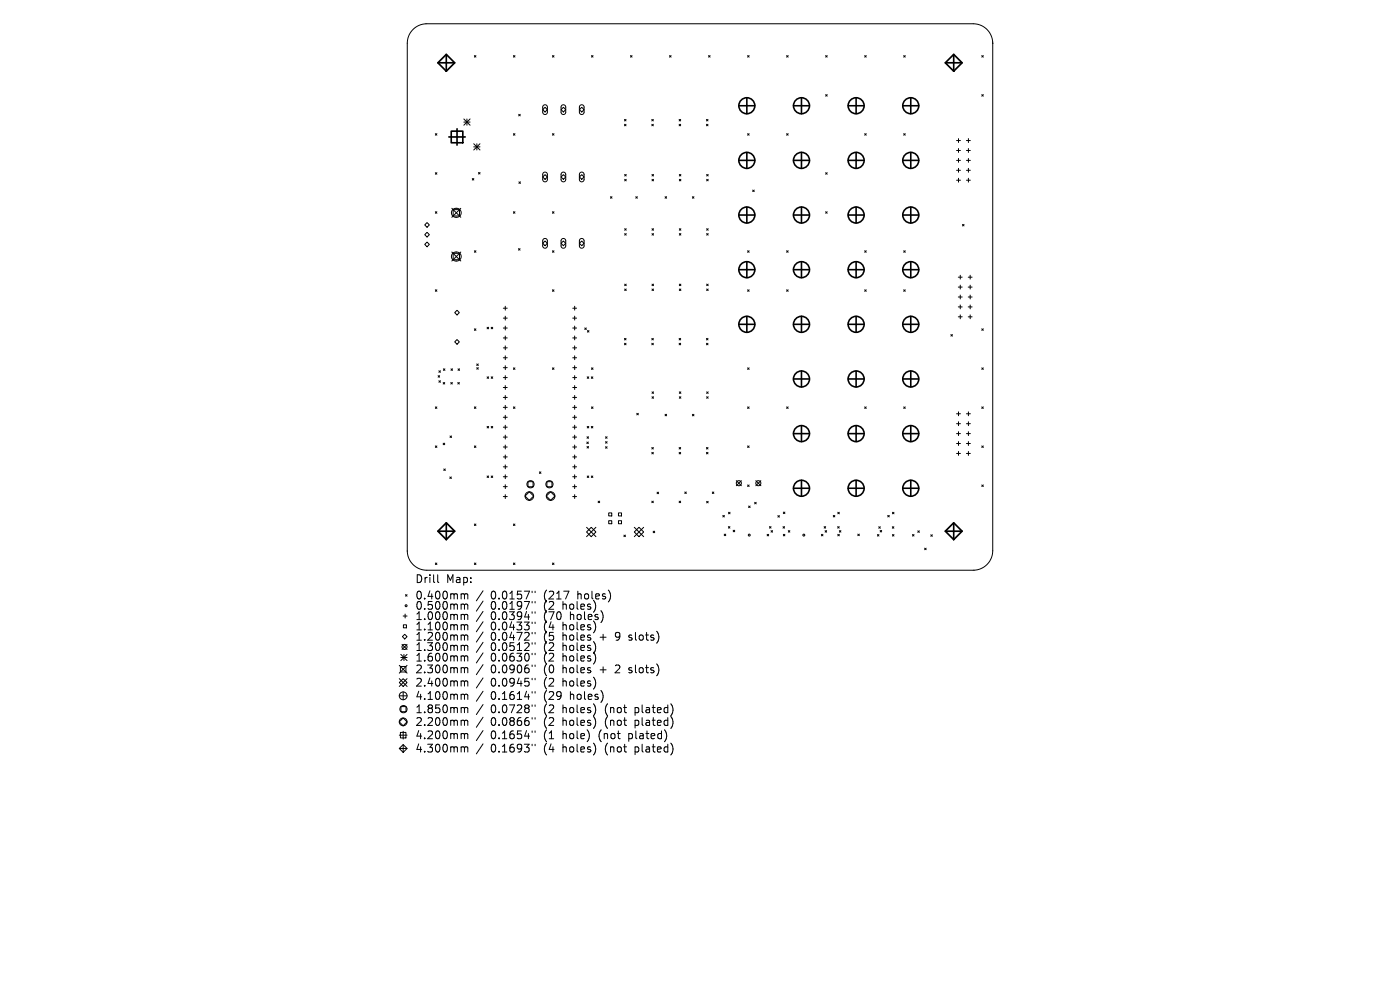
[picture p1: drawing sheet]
<svg xmlns="http://www.w3.org/2000/svg" width="297mm" height="210mm" viewBox="0 0 297 210" stroke-linecap="round" stroke-linejoin="round" font-family="sans-serif">
<defs><g id="words">
<g font-size="2.3">
<text x="88" y="123.9">Drill</text>
<text x="94.6" y="123.9">Map:</text>
<text x="88" y="127.4">0.400mm</text>
<text x="88" y="129.6">0.500mm</text>
<text x="88" y="131.8">1.000mm</text>
<text x="104.1" y="127.4">0.0157&quot;</text>
<text x="104.1" y="129.6">0.0197&quot;</text>
<text x="104.1" y="131.8">0.0394&quot;</text>
<text x="115.5" y="127.4">(217</text>
<text x="115.5" y="129.6">(2</text>
<text x="115.5" y="131.8">(70</text>
<text x="119.6" y="129.6">holes)</text>
<text x="121.2" y="131.8">holes)</text>
<text x="122.7" y="127.4">holes)</text>
<text x="88" y="133.9">1.100mm</text>
<text x="88" y="136.1">1.200mm</text>
<text x="104.1" y="133.9">0.0433&quot;</text>
<text x="104.1" y="136.1">0.0472&quot;</text>
<text x="115.5" y="133.9">(4</text>
<text x="115.5" y="136.1">(5</text>
<text x="119.6" y="133.9">holes)</text>
<text x="119.6" y="136.1">holes</text>
<text x="127.6" y="136.1">+</text>
<text x="131.1" y="136.1">9</text>
<text x="134.1" y="136.1">slots)</text>
<text x="88" y="138.3">1.300mm</text>
<text x="88" y="140.6">1.600mm</text>
<text x="88" y="143">2.300mm</text>
<text x="104.1" y="138.3">0.0512&quot;</text>
<text x="104.1" y="140.6">0.0630&quot;</text>
<text x="104.1" y="143">0.0906&quot;</text>
<text x="115.5" y="138.3">(2</text>
<text x="115.5" y="140.6">(2</text>
<text x="115.5" y="143">(0</text>
<text x="119.6" y="138.3">holes)</text>
<text x="119.6" y="140.6">holes)</text>
<text x="119.6" y="143">holes</text>
<text x="127.6" y="143">+</text>
<text x="131.1" y="143">2</text>
<text x="134.1" y="143">slots)</text>
<text x="88" y="145.9">2.400mm</text>
<text x="88" y="148.7">4.100mm</text>
<text x="104.1" y="145.9">0.0945&quot;</text>
<text x="104.1" y="148.7">0.1614&quot;</text>
<text x="115.5" y="145.9">(2</text>
<text x="115.5" y="148.7">(29</text>
<text x="119.6" y="145.9">holes)</text>
<text x="121.2" y="148.7">holes)</text>
<text x="88" y="151.5">1.850mm</text>
<text x="88" y="154.2">2.200mm</text>
<text x="104.1" y="151.5">0.0728&quot;</text>
<text x="104.1" y="154.2">0.0866&quot;</text>
<text x="115.5" y="151.5">(2</text>
<text x="115.5" y="154.2">(2</text>
<text x="119.6" y="151.5">holes)</text>
<text x="119.6" y="154.2">holes)</text>
<text x="128.7" y="151.5">(not</text>
<text x="128.7" y="154.2">(not</text>
<text x="135.2" y="151.5">plated)</text>
<text x="135.2" y="154.2">plated)</text>
<text x="88" y="157">4.200mm</text>
<text x="88" y="159.8">4.300mm</text>
<text x="104.1" y="157">0.1654&quot;</text>
<text x="104.1" y="159.8">0.1693&quot;</text>
<text x="115.5" y="157">(1</text>
<text x="115.5" y="159.8">(4</text>
<text x="119.6" y="157">hole)</text>
<text x="119.6" y="159.8">holes)</text>
<text x="127.4" y="157">(not</text>
<text x="128.7" y="159.8">(not</text>
<text x="133.9" y="157">plated)</text>
<text x="135.2" y="159.8">plated)</text>
</g>
</g></defs>
<g fill="none" stroke="#000" stroke-width=".21">
<path d="M87.7 6.2a4.1 4.1 0 0 1 2.8-1.2h116a4.1 4.1 0 0 1 4.1 4.2v107.6a4.1 4.1 0 0 1-4.1 4.2h-116a4.1 4.1 0 0 1-4.1-4.2v-107.6a4.1 4.1 0 0 1 1.3-3zM100.6 11.8l.4 .3M101 11.8l-.4 .3M108.9 11.8l.3 .3M109.2 11.8l-.3 .3M117.2 11.8l.3 .3M117.5 11.8l-.3 .3M125.5 11.8l.3 .3M125.8 11.8l-.3 .3M133.8 11.8l.3 .3M134.1 11.8l-.3 .3M142 11.8l.4 .3"/>
<path d="M142.4 11.8l-.4 .3M150.3 11.8l.3 .3M150.6 11.8l-.3 .3M158.6 11.8l.3 .3M158.9 11.8l-.3 .3M166.9 11.8l.3 .3M167.2 11.8l-.3 .3M175.2 11.8l.3 .3M175.5 11.8l-.3 .3M183.4 11.8l.4 .3M183.8 11.8l-.4 .3M191.7 11.8l.3 .3"/>
<path d="M192 11.8l-.3 .3M208.3 11.8l.3 .3M208.6 11.8l-.3 .3M92.4 28.3l.3 .4M92.4 36.6l.3 .4M92.7 28.3l-.3 .4M92.7 36.6l-.3 .4M98.4 25.2l1.3 1.4M98.4 25.9h1.3M99.1 25.2v1.4M99.7 25.2l-1.3 1.4M100.2 37.9l.3 .3"/>
<path d="M100.5 30.5l1.3 1.3M100.5 31.2h1.3M100.5 37.9l-.3 .3M101.2 30.5v1.3M101.5 36.6l.3 .3M101.8 30.5l-1.3 1.3M101.8 36.6l-.3 .3M108.9 28.3l.3 .4M109.2 28.3l-.3 .4M110 24.3l.4 .3M110.1 38.6l.3 .3M110.4 24.3l-.4 .3"/>
<path d="M110.4 38.6l-.3 .3M115.3 22.4l.5-.2 .3 .4v1.3l-.3 .4-.4-.1-.3-.3v-1.2zM115.3 36.7l.5-.2 .3 .4v1.3l-.3 .4-.4-.1-.3-.3v-1.2zM115.6 22.8l.5 .5-.5 .5-.5-.5zM115.6 37l.5 .5-.5 .5-.5-.5zM117.2 28.3l.3 .4M117.5 28.3l-.3 .4M119.2 22.4l.4-.2 .4 .4v1.3l-.4 .4-.3-.1-.3-.3v-1.2zM119.2 36.7l.4-.2 .4 .4v1.3l-.4 .4-.3-.1-.3-.3v-1.2zM119.5 22.8l.5 .5-.5 .5-.5-.5zM119.5 37l.5 .5-.5 .5-.5-.5zM122.9 23.3l.5-.5 .5 .5-.5 .5z"/>
<path d="M122.9 37.5l.5-.5 .5 .5-.5 .5zM123.1 22.4l.4-.2 .4 .4v1.3l-.4 .4-.3-.1-.3-.3v-1.2zM123.1 36.7l.4-.2 .4 .4v1.3l-.4 .4-.3-.1-.3-.3v-1.2zM132.5 25.3l.3 .4M132.5 26.4l.3 .3M132.5 37l.4 .3M132.5 38l.4 .4M132.8 25.3l-.3 .4M132.8 26.4l-.3 .3M132.9 37l-.4 .3M132.9 38l-.4 .4M138.3 25.3l.3 .4"/>
<path d="M138.3 26.4l.3 .3M138.3 37l.3 .3M138.3 38l.3 .4M138.6 25.3l-.3 .4M138.6 26.4l-.3 .3M138.6 37l-.3 .3M138.6 38l-.3 .4M144.1 25.3l.3 .4M144.1 26.4l.3 .3M144.1 37l.3 .3M144.1 38l.3 .4M144.4 25.3l-.3 .4"/>
<path d="M144.4 26.4l-.3 .3M144.4 37l-.3 .3M144.4 38l-.3 .4M149.9 25.3l.3 .4M149.9 26.4l.3 .3M149.9 37l.3 .3M149.9 38l.3 .4M150.2 25.3l-.3 .4M150.2 26.4l-.3 .3M150.2 37l-.3 .3M150.2 38l-.3 .4M158.6 28.3l.3 .4"/>
<path d="M158.9 28.3l-.3 .4M166.9 28.3l.3 .4M167.2 28.3l-.3 .4M175.2 20.1l.3 .3M175.2 36.6l.3 .4M175.5 36.6l-.3 .4M175.5 20.1l-.3 .3M183.4 28.3l.4 .4M183.8 28.3l-.4 .4M191.7 28.3l.3 .4M192 28.3l-.3 .4M202.9 29.8h.9"/>
<path d="M202.9 31.9h.9M202.9 34h.9M202.9 36.1h.9M202.9 38.2h.9M203.3 29.4v.8M203.3 31.5v.8M203.3 33.6v.8M203.3 35.7v.8M203.3 37.8v.8M205 29.8h.9M205 31.9h.9M205 34h.9"/>
<path d="M205 36.1h.9M205 38.2h.9M205.4 29.4v.8M205.4 31.5v.8M205.4 33.6v.8M205.4 35.7v.8M205.4 37.8v.8M208.3 20.1l.3 .3M208.6 20.1l-.3 .3M90.6 47.2l.5 .5-.5 .5-.5-.5zM90.6 49.3l.5 .5-.5 .5-.5-.5zM90.6 51.4l.5 .4-.5 .5-.5-.5z"/>
<path d="M92.4 44.9l.3 .3M92.7 44.9l-.3 .3M95.9 44.2l1.9 1.9M95.9 53.5l1.9 1.9M96.1 44.5h1.4v1.3h-1.4zM96.1 53.7h1.4v1.4h-1.4zM97.8 44.2l-1.9 1.9M97.8 53.5l-1.9 1.9M100.6 53.2l.4 .3M101 53.2l-.4 .3M108.9 44.9l.3 .3M109.2 44.9l-.3 .3"/>
<path d="M110 52.7l.3 .4M110.3 52.7l-.3 .4M115.3 50.7l.5-.1 .3 .4v1.2l-.3 .4h-.4l-.3-.3v-1.3zM115.6 51.1l.5 .5-.5 .5-.5-.5zM117.2 53.2l.3 .3M117.2 44.9l.3 .3M117.5 53.2l-.3 .3M117.5 44.9l-.3 .3M119.2 50.7l.4-.1 .4 .4v1.2l-.4 .4h-.3l-.3-.3v-1.3zM119.5 51.1l.5 .5-.5 .5-.5-.5zM122.9 51.6l.5-.5 .5 .5-.5 .5zM123.1 50.7l.4-.1 .4 .4v1.2l-.4 .4h-.3l-.3-.3v-1.3z"/>
<path d="M129.5 41.7l.3 .4M129.8 41.7l-.3 .4M132.5 48.5l.4 .3M132.5 49.5l.4 .4M132.9 48.5l-.4 .3M132.9 49.5l-.4 .4M134.9 41.7l.3 .4M135.2 41.7l-.3 .4M138.3 48.5l.3 .3M138.3 49.5l.3 .4M138.6 48.5l-.3 .3M138.6 49.5l-.3 .4"/>
<path d="M141.1 41.7l.3 .4M141.4 41.7l-.3 .4M144.1 49.5l.3 .4M144.1 48.5l.3 .3M144.4 48.5l-.3 .3M144.4 49.5l-.3 .4M146.9 41.7l.3 .4M147.2 41.7l-.3 .4M149.9 49.5l.3 .4M149.9 48.5l.3 .3M150.2 48.5l-.3 .3M150.2 49.5l-.3 .4"/>
<path d="M158.6 53.2l.3 .3M158.9 53.2l-.3 .3M159.7 40.3l.3 .3M160 40.3l-.3 .3M166.9 53.2l.3 .3M167.2 53.2l-.3 .3M175.2 44.9l.3 .3M175.5 44.9l-.3 .3M183.4 53.2l.4 .3M183.8 53.2l-.4 .3M191.7 53.2l.3 .3M192 53.2l-.3 .3"/>
<path d="M203.3 58.8h.8M203.7 58.4v.8M204.2 47.6l.3 .3M204.5 47.6l-.3 .3M205.4 58.8h.8M205.8 58.4v.8M92.4 61.5l.3 .3M92.7 61.5l-.3 .3M92.9 79.7l.4 .3M93.1 78.7l.3 .3M93.3 79.7l-.4 .3M93.4 78.7l-.3 .3"/>
<path d="M94.1 78.2l.3 .4M94.4 78.2l-.3 .4M95.7 78.2l.3 .4M96 78.2l-.3 .4M96.5 72.5l.5-.5 .5 .5-.5 .5zM97 65.8l.5 .5-.5 .5-.5-.5zM97.2 78.2l.3 .4M97.5 78.2l-.3 .4M100.6 69.8l.4 .3M101 69.8l-.4 .3M101.1 77.2l.4 .3M101.1 78l.4 .3"/>
<path d="M101.5 77.2l-.4 .3M101.5 78l-.4 .3M103.3 69.4l.4 .4M103.3 79.9l.4 .4M103.7 69.4l-.4 .4M103.7 79.9l-.4 .4M104.2 69.4l.3 .4M104.2 79.9l.3 .4M104.5 69.4l-.3 .4M104.5 79.9l-.3 .4M106.8 65.4h.8M106.8 67.5h.8"/>
<path d="M106.8 69.6h.8M106.8 71.7h.8M106.8 73.8h.8M106.8 75.9h.8M106.8 78h.8M107.2 65v.8M107.2 67.1v.8M107.2 69.2v.8M107.2 71.3v.8M107.2 73.4v.8M107.2 75.5v.8M107.2 77.6v.8"/>
<path d="M107.2 79.7v.8M108.9 78l.3 .4M109.2 78l-.3 .4M117.2 61.5l.3 .3M117.2 78l.3 .4M117.5 78l-.3 .4M117.5 61.5l-.3 .3M121.5 65.4h.8M121.5 67.5h.8M121.5 69.6h.8M121.5 71.7h.8M121.5 73.8h.8"/>
<path d="M121.5 75.9h.8M121.5 78h.8M121.9 65v.8M121.9 67.1v.8M121.9 69.2v.8M121.9 71.3v.8M121.9 73.4v.8M121.9 75.5v.8M121.9 77.6v.8M121.9 79.7v.8M124.1 69.6l.3 .3M124.4 69.6l-.3 .3"/>
<path d="M124.6 79.9l.3 .4M124.6 70.1l.3 .4M124.9 79.9l-.3 .4M124.9 70.1l-.3 .4M125.4 79.9l.4 .4M125.5 78l.3 .4M125.8 79.9l-.4 .4M125.8 78l-.3 .4M132.5 71.8l.3 .3M132.5 72.8l.3 .3M132.5 60.3l.4 .3M132.5 61.3l.4 .3"/>
<path d="M132.8 71.8l-.3 .3M132.8 72.8l-.3 .3M132.9 60.3l-.4 .3M132.9 61.3l-.4 .3M138.3 71.8l.3 .3M138.3 72.8l.3 .3M138.3 60.3l.3 .3M138.3 61.3l.3 .3M138.6 71.8l-.3 .3M138.6 72.8l-.3 .3M138.6 60.3l-.3 .3M138.6 61.3l-.3 .3"/>
<path d="M144.1 71.8l.3 .3M144.1 72.8l.3 .3M144.1 60.3l.3 .3M144.1 61.3l.3 .3M144.4 71.8l-.3 .3M144.4 72.8l-.3 .3M144.4 61.3l-.3 .3M144.4 60.3l-.3 .3M149.9 71.8l.3 .3M149.9 72.8l.3 .3M149.9 60.3l.3 .3M149.9 61.3l.3 .3"/>
<path d="M150.2 71.8l-.3 .3M150.2 72.8l-.3 .3M150.2 60.3l-.3 .3M150.2 61.3l-.3 .3M158.6 61.5l.3 .3M158.6 78l.3 .4M158.9 78l-.3 .4M158.9 61.5l-.3 .3M166.9 61.5l.3 .3M167.2 61.5l-.3 .3M183.4 61.5l.4 .3M183.8 61.5l-.4 .3"/>
<path d="M191.7 61.5l.3 .3M192 61.5l-.3 .3M201.7 71l.4 .3M202.1 71l-.4 .3M203.3 60.9h.8M203.3 63h.8M203.3 65.1h.8M203.3 67.2h.8M203.7 60.5v.8M203.7 62.6v.8M203.7 64.7v.8M203.7 66.8v.8"/>
<path d="M205.4 60.9h.8M205.4 63h.8M205.4 65.1h.8M205.4 67.2h.8M205.8 60.5v.8M205.8 62.6v.8M205.8 64.7v.8M205.8 66.8v.8M208.3 69.8l.3 .3M208.3 78l.3 .4M208.6 69.8l-.3 .3M208.6 78l-.3 .4"/>
<path d="M92.4 86.3l.3 .3M92.4 94.6l.3 .3M92.7 86.3l-.3 .3M92.7 94.6l-.3 .3M93.1 80.8l.3 .3M93.4 80.8l-.3 .3M94 81.1l.3 .4M94 94l.3 .3M94.1 99.5l.4 .3M94.3 81.1l-.3 .4M94.3 94l-.3 .3M94.5 99.5l-.4 .3"/>
<path d="M95.5 92.5l.3 .3M95.6 81.1l.4 .4M95.8 92.5l-.3 .3M96 81.1l-.4 .4M97.1 81.1l.4 .4M97.5 81.1l-.4 .4M100.6 94.6l.4 .3M100.6 86.3l.4 .3M101 86.3l-.4 .3M101 94.6l-.4 .3M103.3 90.5l.4 .3M103.7 90.5l-.4 .3"/>
<path d="M104.2 90.5l.3 .3M104.5 90.5l-.3 .3M106.8 80.1h.8M106.8 82.2h.8M106.8 84.3h.8M106.8 86.4h.8M106.8 88.5h.8M106.8 90.6h.8M106.8 92.7h.8M106.8 94.8h.8M106.8 96.9h.8M106.8 99h.8"/>
<path d="M107.2 81.8v.8M107.2 83.9v.8M107.2 86v.8M107.2 88.1v.8M107.2 90.2v.8M107.2 92.3v.8M107.2 94.4v.8M107.2 96.5v.8M107.2 98.6v.8M108.9 86.3l.3 .3M109.2 86.3l-.3 .3M121.5 80.1h.8"/>
<path d="M121.5 82.2h.8M121.5 84.3h.8M121.5 86.4h.8M121.5 88.5h.8M121.5 90.6h.8M121.5 92.7h.8M121.5 94.8h.8M121.5 96.9h.8M121.5 99h.8M121.9 81.8v.8M121.9 83.9v.8M121.9 86v.8"/>
<path d="M121.9 88.1v.8M121.9 90.2v.8M121.9 92.3v.8M121.9 94.4v.8M121.9 96.5v.8M121.9 98.6v.8M124.5 93.8l.3 .3M124.5 92.6l.4 .4M124.5 94.7l.4 .3M124.6 90.5l.3 .3M124.8 93.8l-.3 .3M124.9 92.6l-.4 .4"/>
<path d="M124.9 94.7l-.4 .3M124.9 90.5l-.3 .3M125.4 90.5l.4 .3M125.5 86.3l.3 .3M125.8 90.5l-.4 .3M125.8 86.3l-.3 .3M128.5 92.6l.3 .4M128.5 94.8l.3 .3M128.5 93.7l.3 .3M128.8 92.6l-.3 .4M128.8 94.8l-.3 .3M128.8 93.7l-.3 .3"/>
<path d="M135.1 87.7l.3 .3M135.4 87.7l-.3 .3M138.3 94.9l.3 .4M138.3 96l.3 .3M138.3 83.1l.3 .4M138.3 84.2l.3 .3M138.6 94.9l-.3 .4M138.6 96l-.3 .3M138.6 83.1l-.3 .4M138.6 84.2l-.3 .3M141.1 87.9l.3 .3M141.4 87.9l-.3 .3"/>
<path d="M144.1 94.9l.3 .4M144.1 96l.3 .3M144.1 83.1l.3 .4M144.1 84.2l.3 .3M144.4 94.9l-.3 .4M144.4 96l-.3 .3M144.4 83.1l-.3 .4M144.4 84.2l-.3 .3M146.9 87.9l.3 .3M147.2 87.9l-.3 .3M149.9 94.9l.3 .4M149.9 96l.3 .3"/>
<path d="M149.9 83.1l.3 .4M149.9 84.2l.3 .3M150.2 96l-.3 .3M150.2 94.9l-.3 .4M150.2 83.1l-.3 .4M150.2 84.2l-.3 .3M158.6 86.3l.3 .3M158.6 94.6l.3 .3M158.9 86.3l-.3 .3M158.9 94.6l-.3 .3M166.9 86.3l.3 .3M167.2 86.3l-.3 .3"/>
<path d="M183.4 86.3l.4 .3M183.8 86.3l-.4 .3M191.7 86.3l.3 .3M192 86.3l-.3 .3M202.9 87.8h.9M202.9 89.9h.9M202.9 92h.9M202.9 94.1h.9M202.9 96.2h.9M203.3 87.4v.8M203.3 89.5v.8M203.3 91.6v.8"/>
<path d="M203.3 93.7v.8M203.3 95.8v.8M205 87.8h.9M205 89.9h.9M205 92h.9M205 94.1h.9M205 96.2h.9M205.4 87.4v.8M205.4 89.5v.8M205.4 91.6v.8M205.4 93.7v.8M205.4 95.8v.8"/>
<path d="M208.3 86.3l.3 .3M208.3 94.6l.3 .3M208.6 86.3l-.3 .3M208.6 94.6l-.3 .3M92.4 119.4l.3 .4M92.7 119.4l-.3 .4M95.4 101.2l.4 .3M95.8 101.2l-.4 .3M100.6 111.2l.4 .3M100.6 119.4l.4 .4M101 111.2l-.4 .3M101 119.4l-.4 .4"/>
<path d="M103.3 101l.4 .3M103.7 101l-.4 .3M104.2 101l.3 .3M104.5 101l-.3 .3M106.8 101.1h.8M106.8 103.2h.8M106.8 105.3h.8M107.2 100.7v.8M107.2 102.8v.8M107.2 104.9v.9M108.9 119.4l.3 .4M108.9 111.2l.3 .3"/>
<path d="M109.2 111.2l-.3 .3M109.2 119.4l-.3 .4M111.4 105.2l.9-.9 .9 .9-.9 .9zM112 102.2h1.1v1.1h-1.1zM114.4 100.1l.4 .3M114.8 100.1l-.4 .3M115.9 105.2l.9-.9 .9 .9-.9 .9zM116 102.2h1.1v1.1h-1.1zM117.2 119.4l.3 .4M117.5 119.4l-.3 .4M121.5 101.1h.8M121.5 103.2h.8"/>
<path d="M121.5 105.3h.8M121.9 100.7v.8M121.9 102.8v.8M121.9 104.9v.9M124.4 112.8l1-.9 1 .9-1 1zM124.4 111.9l2 1.9M124.6 101l.3 .3M124.9 101l-.3 .3M125.4 101l.4 .3M125.8 101l-.4 .3M126.4 111.9l-2 1.9M126.9 106.3l.3 .3"/>
<path d="M127.2 106.3l-.3 .3M129.1 108.8h.7v.6h-.7zM129.1 110.5h.7v.6h-.7zM131.2 108.8h.6v.6h-.6zM131.2 110.5h.6v.6h-.6zM132.4 113.5l.3 .3M132.7 113.5l-.3 .3M134.6 112.8l1-.9 .9 .9-.9 1zM134.6 111.9l1.9 1.9M136.5 111.9l-1.9 1.9M138.3 106.3l.3 .3M138.6 112.7l.3 .3"/>
<path d="M138.6 106.3l-.3 .3M138.9 112.7l-.3 .3M139.4 104.4l.3 .3M139.7 104.4l-.3 .3M144.1 106.3l.3 .3M144.4 106.3l-.3 .3M145.3 104.4l.3 .3M145.6 104.4l-.3 .3M149.9 106.3l.3 .4M150.2 106.3l-.3 .4M151.1 104.4l.3 .3M151.4 104.4l-.3 .3"/>
<path d="M153.3 109.3l.4 .4M153.6 113.3l.4 .3M153.7 109.3l-.4 .4M154 113.3l-.4 .3M154.5 111.7l.4 .3M154.5 108.7l.4 .3M154.9 111.7l-.4 .3M154.9 108.7l-.4 .3M155.5 112.5l.4 .3M155.9 112.5l-.4 .3M156.2 102l1.1 1M157.3 102l-1.1 1"/>
<path d="M158.6 102.9l.3 .3M158.8 107.3l.3 .4M158.9 102.9l-.3 .3M159.1 107.3l-.3 .4M160.1 106.6l.3 .3M160.3 102l1.1 1M160.4 106.6l-.3 .3M161.4 102l-1.1 1M162.7 113.3l.4 .4M163.1 113.3l-.4 .4M163.2 111.7l.4 .3M163.6 111.7l-.4 .3"/>
<path d="M163.6 112.6l.3 .3M163.9 112.6l-.3 .3M165 109.4l.4 .3M165.4 109.4l-.4 .3M166.1 111.7l.3 .3M166.2 108.6l.3 .4M166.2 113.3l.3 .4M166.4 111.7l-.3 .3M166.5 108.6l-.3 .4M166.5 113.3l-.3 .4M167.2 112.6l.4 .3M167.6 112.6l-.4 .3"/>
<path d="M174.3 113.3l.3 .4M174.6 113.3l-.3 .4M174.8 111.7l.4 .3M175 112.6l.4 .3M175.2 111.7l-.4 .3M175.4 112.6l-.4 .3M176.8 109.3l.3 .4M177.1 109.3l-.3 .4M177.7 111.7l.3 .3M177.7 108.7l.4 .3M177.7 113.3l.4 .4M178 111.7l-.3 .3"/>
<path d="M178.1 108.7l-.4 .3M178.1 113.3l-.4 .4M178.1 112.6l.3 .3M178.4 112.6l-.3 .3M182 113.3l.3 .3M182.3 113.3l-.3 .3M186.1 113.4l.4 .3M186.4 111.7l.4 .4M186.5 113.4l-.4 .3M186.7 112.5l.3 .3M186.8 111.7l-.4 .4M187 112.5l-.3 .3"/>
<path d="M188.3 109.3l.4 .4M188.7 109.3l-.4 .4M189.3 111.7l.3 .4M189.3 108.7l.4 .3M189.3 113.4l.4 .3M189.6 111.7l-.3 .4M189.7 108.7l-.4 .3M189.7 113.4l-.4 .3M193.6 113.4l.3 .3M193.9 113.4l-.3 .3M194.7 112.6l.3 .3M195 112.6l-.3 .3"/>
<path d="M196.2 116.3l.3 .3M196.5 116.3l-.3 .3M197.5 113.4l.3 .4M197.8 113.4l-.3 .4M208.3 102.9l.3 .3M208.6 102.9l-.3 .3M85 138.8l1.4 1.3M85 139.5h1.4M85.3 136.7l1.1 1.1M85.4 135l.5-.4 .5 .4-.5 .5zM85.5 130.7h.9M85.6 132.5h.6v.7h-.6z"/>
<path d="M85.7 138.8v1.3M85.9 130.3v.8M86 126.1l.4 .4M86.4 136.7l-1.1 1.1M86.4 126.1l-.4 .4M86.4 138.8l-1.4 1.3M92.9 121.9v1.4l.2 .3M98.1 126l.4 .2M98.1 128.1l.4 .3M98.1 130.3l.4 .3M98.1 132.5l.4 .3M98.1 134.7l.4 .2"/>
<path d="M98.1 136.9l.4 .2M98.1 139.1l.4 .3M98.5 126.2l.3-.2h.4v1.1M98.5 126.2v.9M98.5 128.4v.8M98.5 130.6v.8M98.5 132.8v.8M98.5 134.9v.9M98.5 137.1v.9M98.5 139.4v.8M98.5 128.4l.3-.3 .4 .1v1M98.5 130.6l.3-.3 .4 .1v1"/>
<path d="M98.5 132.8l.3-.3 .4 .1v1M98.5 134.9l.3-.2 .4 .1v1M98.5 137.1l.3-.2 .4 .1v1M98.5 139.4l.3-.3 .4 .1v1M102.5 125.3l-1.4 2.2M102.5 127.5l-1.4 2.1M102.5 129.7l-1.4 2.1M102.5 131.9l-1.4 2.1M102.5 134.1l-1.4 2.1M102.5 136.3l-1.4 2.1M102.5 138.5l-1.4 2.1M112.9 125.4v.3"/>
<path d="M112.9 127.6v.3M112.9 129.8v.3M112.9 132v.3M112.9 134.1v.4M112.9 136.3v.4M112.9 138.6v.3M113.5 125.4v.3M113.5 127.6v.3M113.5 129.8v.3M113.5 132v.3M113.5 134.1v.4M113.5 136.3v.4"/>
<path d="M113.5 138.6v.3M133.4 135.7l.1 .1M133.5 134.8v.4M84.7 153.1l.8-.8 .9 .8-.9 .9zM84.7 158.8l.8-.9 .9 .9-.9 .8zM84.7 141.1l1.7 1.7M84.7 144l1.7 1.6M84.7 147.6h1.7M84.7 155.9h1.7M84.7 158.8h1.7M84.9 141.4h1.2v1.2h-1.2zM84.9 155.4h1.2v1.1h-1.2z"/>
<path d="M85.1 149.9h1v1.1h-1zM85.5 144l.9 .8-.9 .8-.8-.8zM85.5 146.8v1.6M85.5 155.1v1.7M85.5 157.9v1.7M86.4 141.1l-1.7 1.7M86.4 144l-1.7 1.6M98.1 141.6l.4 .3M98.1 144.4l.4 .3M98.1 147.3l.4 .2M98.1 150.1l.4 .2M98.1 152.8l.4 .2"/>
<path d="M98.1 155.6l.4 .2M98.1 158.4l.4 .3M98.5 141.9v.8M98.5 144.7v.8M98.5 147.5v.9M98.5 150.3v.9M98.5 153v.9M98.5 155.8v.9M98.5 158.7v.8M98.5 141.9l.3-.3 .4 .1v1M98.5 144.7l.3-.3 .4 .1v1M98.5 147.5l.3-.2h.4v1.1"/>
<path d="M98.5 150.3l.3-.2 .4 .1v1M98.5 153l.3-.2 .4 .1v1M98.5 155.8l.3-.2 .4 .1v1M98.5 158.7l.3-.3 .4 .1v1M102.5 141l-1.4 2.1M102.5 143.8l-1.4 2.1M102.5 146.6l-1.4 2.2M102.5 149.5l-1.4 2.1M102.5 152.2l-1.4 2.1M102.5 155l-1.4 2.1M102.5 157.8l-1.4 2.1M112.9 141.1v.3"/>
<path d="M112.9 143.9v.3M112.9 146.7v.3M112.9 149.5v.3M112.9 152.2v.3M112.9 155.1v.3M112.9 157.9v.3M113.5 141.1v.3M113.5 143.9v.3M113.5 146.7v.3M113.5 149.5v.3M113.5 152.2v.3M113.5 155.1v.3"/>
<path d="M113.5 157.9v.3M133.4 142.6l.1 .1M133.5 141.7v.4"/>
<circle cx="96.8" cy="45.1" r="1"/>
<circle cx="96.8" cy="54.4" r="1"/>
<circle cx="112.3" cy="105.2" r=".91"/>
<circle cx="112.5" cy="102.7" r=".77"/>
<circle cx="116.6" cy="102.7" r=".77"/>
<circle cx="116.8" cy="105.2" r=".91"/>
<circle cx="156.7" cy="102.5" r=".54"/>
<circle cx="159" cy="113.5" r=".21"/>
<circle cx="160.9" cy="102.5" r=".54"/>
<circle cx="170.5" cy="113.5" r=".21"/>
<circle cx="85.8" cy="137.2" r=".54"/>
<circle cx="86.2" cy="128.5" r=".21"/>
<circle cx="85.5" cy="153.1" r=".83"/>
<circle cx="85.5" cy="147.6" r=".83"/>
<circle cx="85.6" cy="150.4" r=".77"/>
</g>
<circle cx="210.6" cy="9.2" r=".04" fill="#000" stroke="#000" stroke-width=".21"/>
<g fill="none" stroke="#000" stroke-width=".34">
<path d="M156.7 22.4h3.4M156.7 34h3.4M158.4 20.7v3.4M158.4 32.3v3.4M168.3 22.4h3.4M168.3 34h3.4M170 20.7v3.4M170 32.3v3.4M179.9 22.4h3.4M179.9 34h3.4M181.6 20.7v3.4M181.6 32.3v3.4"/>
<path d="M191.5 22.4h3.4M191.5 34h3.4M193.2 20.7v3.4M193.2 32.3v3.4M156.7 45.6h3.4M156.7 57.2h3.4M158.4 43.9v3.4M158.4 55.5v3.4M168.3 45.6h3.4M168.3 57.2h3.4M170 43.9v3.4M170 55.5v3.4"/>
<path d="M179.9 45.6h3.4M179.9 57.2h3.4M181.6 43.9v3.4M181.6 55.5v3.4M191.5 45.6h3.4M191.5 57.2h3.4M193.2 43.9v3.4M193.2 55.5v3.4M156.7 68.8h3.4M158.4 67.1v3.4M168.3 68.8h3.4M170 67.1v3.4"/>
<path d="M170 78.7v3.4M179.9 68.8h3.4M181.6 67.1v3.4M181.6 78.7v3.4M191.5 68.8h3.4M193.2 67.1v3.4M193.2 78.7v3.4M168.3 80.4h3.4M168.3 92h3.4M170 90.3v3.4M179.9 80.4h3.4M179.9 92h3.4"/>
<path d="M181.6 90.3v3.4M191.5 80.4h3.4M191.5 92h3.4M193.2 90.3v3.4M168.3 103.6h3.4M170 101.9v3.4M179.9 103.6h3.4M181.6 101.9v3.4M191.5 103.6h3.4M193.2 101.9v3.4"/>
<circle cx="158.4" cy="22.4" r="1.7"/>
<circle cx="158.4" cy="34" r="1.7"/>
<circle cx="170" cy="22.4" r="1.7"/>
<circle cx="170" cy="34" r="1.7"/>
<circle cx="181.6" cy="22.4" r="1.7"/>
<circle cx="181.6" cy="34" r="1.7"/>
<circle cx="193.2" cy="22.4" r="1.7"/>
<circle cx="193.2" cy="34" r="1.7"/>
<circle cx="158.4" cy="45.6" r="1.7"/>
<circle cx="158.4" cy="57.2" r="1.7"/>
<circle cx="170" cy="45.6" r="1.7"/>
<circle cx="170" cy="57.2" r="1.7"/>
<circle cx="181.6" cy="45.6" r="1.7"/>
<circle cx="181.6" cy="57.2" r="1.7"/>
<circle cx="193.2" cy="45.6" r="1.7"/>
<circle cx="193.2" cy="57.2" r="1.7"/>
<circle cx="158.4" cy="68.8" r="1.7"/>
<circle cx="170" cy="68.8" r="1.7"/>
<circle cx="181.6" cy="68.8" r="1.7"/>
<circle cx="193.2" cy="68.8" r="1.7"/>
<circle cx="170" cy="80.4" r="1.7"/>
<circle cx="170" cy="92" r="1.7"/>
<circle cx="181.6" cy="80.4" r="1.7"/>
<circle cx="181.6" cy="92" r="1.7"/>
<circle cx="193.2" cy="80.4" r="1.7"/>
<circle cx="193.2" cy="92" r="1.7"/>
<circle cx="170" cy="103.6" r="1.7"/>
<circle cx="181.6" cy="103.6" r="1.7"/>
<circle cx="193.2" cy="103.6" r="1.7"/>
</g>
<path d="M95.2 29.1h3.5M95.7 27.8h2.5v2.5h-2.5zM97 27.3v3.5" fill="none" stroke="#000" stroke-width=".35"/>
<path d="M92.9 13.3h3.6M94.7 11.5l1.8 1.8-1.8 1.8-1.8-1.8zM94.7 11.5v3.6M200.5 13.3h3.6M202.3 11.5l1.8 1.8-1.8 1.8-1.8-1.8zM202.3 11.5v3.6M92.9 112.7h3.6M94.7 110.9l1.8 1.8-1.8 1.8-1.8-1.8zM94.7 110.9v3.6M200.5 112.7h3.6M202.3 110.9l1.8 1.8-1.8 1.8-1.8-1.8zM202.3 110.9v3.6" fill="none" stroke="#000" stroke-width=".36"/>
<use href="#words"/>
</svg>
